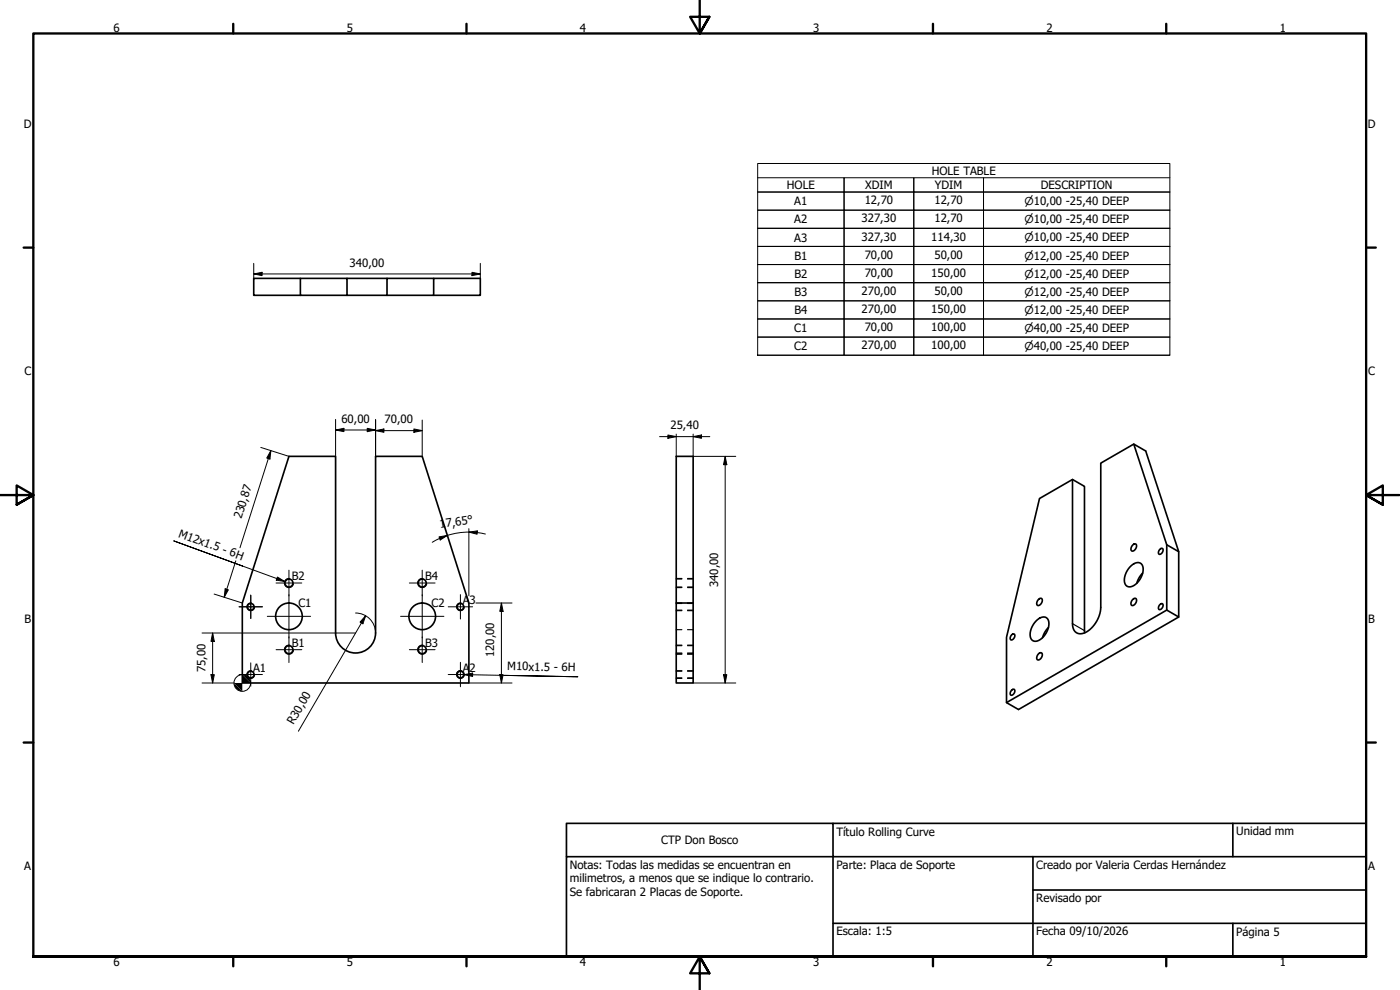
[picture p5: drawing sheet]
<svg xmlns="http://www.w3.org/2000/svg" width="420mm" height="297mm" viewBox="0 0 420 297" stroke-linecap="round" stroke-linejoin="round" font-family="sans-serif">
<defs><g id="words">
<g font-size="3.4">
<text x="34.1" y="9.6">6</text>
<text x="104.1" y="9.6">5</text>
<text x="174.1" y="9.6">4</text>
<text x="244.1" y="9.6">3</text>
<text x="314.1" y="9.6">2</text>
<text x="384.1" y="9.6">1</text>
<text x="7.2" y="38.4">D</text>
<text x="410.5" y="38.4">D</text>
<text x="279.6" y="52.4">HOLE TABLE</text>
<text x="236.2" y="56.7">HOLE</text>
<text x="259.6" y="56.7">XDIM</text>
<text x="280.6" y="56.7">YDIM</text>
<text x="312.3" y="56.7">DESCRIPTION</text>
<text x="238.4" y="61.6">A1</text>
<text x="259.5" y="61.3">12,70</text>
<text x="280.4" y="61.3">12,70</text>
<text x="238.4" y="67.1">A2</text>
<text x="258.6" y="66.7">327,30</text>
<text x="280.4" y="66.7">12,70</text>
<text x="238.4" y="72.5">A3</text>
<text x="238.4" y="77.9">B1</text>
<text x="258.6" y="72.2">327,30</text>
<text x="259.5" y="77.6">70,00</text>
<text x="279.5" y="72.2">114,30</text>
<text x="280.4" y="77.6">50,00</text>
<text x="104.9" y="80.1">340,00</text>
<text x="238.4" y="83.4">B2</text>
<text x="259.5" y="83.1">70,00</text>
<text x="279.5" y="83.1">150,00</text>
<text x="238.4" y="88.8">B3</text>
<text x="258.6" y="88.5">270,00</text>
<text x="280.4" y="88.5">50,00</text>
<text x="238.4" y="94.2">B4</text>
<text x="258.6" y="93.9">270,00</text>
<text x="279.5" y="93.9">150,00</text>
<text x="238.4" y="99.7">C1</text>
<text x="259.5" y="99.4">70,00</text>
<text x="279.5" y="99.4">100,00</text>
<text x="238.4" y="105.1">C2</text>
<text x="258.6" y="104.8">270,00</text>
<text x="279.5" y="104.8">100,00</text>
<text x="7.3" y="112.7">C</text>
<text x="410.6" y="112.7">C</text>
<text x="102.4" y="126.9">60,00</text>
<text x="115.4" y="127.1">70,00</text>
<text x="201.2" y="128.9">25,40</text>
<text x="72.5" y="155.9" transform="rotate(-72 72.5 155.9)">230,87</text>
<text x="53.4" y="161.1" transform="rotate(20 53.4 161.1)">M12x1.5 - 6H</text>
<text x="132.1" y="158.6" transform="rotate(-9 132.1 158.6)">17,65°</text>
<text x="87.6" y="174.1">B2</text>
<text x="127.6" y="174.1">B4</text>
<text x="215.5" y="176.1" transform="rotate(-90 215.5 176.1)">340,00</text>
<text x="89.5" y="182.1">C1</text>
<text x="129.5" y="182.1">C2</text>
<text x="138.9" y="181.3">A</text>
<text x="140.9" y="181.3">3</text>
<text x="7.3" y="186.9">B</text>
<text x="410.6" y="186.9">B</text>
<text x="87.6" y="194.1">B1</text>
<text x="127.6" y="194">B3</text>
<text x="148.3" y="197.1" transform="rotate(-90 148.3 197.1)">120,00</text>
<text x="61.7" y="201.7" transform="rotate(-90 61.7 201.7)">75,00</text>
<text x="76" y="201.7">A1</text>
<text x="138.9" y="201.7">A</text>
<text x="140.9" y="201.7">2</text>
<text x="152.2" y="201.1" transform="rotate(1 152.2 201.1)">M10x1.5 - 6H</text>
<text x="88.1" y="217.7" transform="rotate(-60 88.1 217.7)">R30,00</text>
<text x="251" y="250.9">Título Rolling Curve</text>
<text x="371" y="250.7">Unidad mm</text>
<text x="198.4" y="253.3">CTP Don Bosco</text>
<text x="7.3" y="261.2">A</text>
<text x="171" y="260.6">Notas: Todas las medidas se encuentran en</text>
<text x="251" y="260.6">Parte: Placa de Soporte</text>
<text x="311" y="260.9">Creado por Valeria Cerdas Hernández</text>
<text x="410.6" y="261.2">A</text>
<text x="171" y="264.8">milimetros, a menos que se indique lo contrario.</text>
<text x="171" y="268.9">Se fabricaran 2 Placas de Soporte.</text>
<text x="311" y="270.6">Revisado por</text>
<text x="251" y="280.7">Escala: 1:5</text>
<text x="311" y="280.7">Fecha 09/10/2026</text>
<text x="371" y="280.9">Página 5</text>
<text x="34.1" y="289.9">6</text>
<text x="104.1" y="289.9">5</text>
<text x="174.1" y="289.9">4</text>
<text x="244.1" y="289.9">3</text>
<text x="314.1" y="289.9">2</text>
<text x="384.1" y="289.9">1</text>
</g>
<g font-size="3.3">
<text x="307.4" y="61.5">⌀10,00 -25,40 DEEP</text>
<text x="307.4" y="67">⌀10,00 -25,40 DEEP</text>
<text x="307.4" y="72.4">⌀10,00 -25,40 DEEP</text>
<text x="307.4" y="77.9">⌀12,00 -25,40 DEEP</text>
<text x="307.4" y="83.3">⌀12,00 -25,40 DEEP</text>
<text x="307.4" y="88.7">⌀12,00 -25,40 DEEP</text>
<text x="307.4" y="94.2">⌀12,00 -25,40 DEEP</text>
<text x="307.4" y="99.6">⌀40,00 -25,40 DEEP</text>
<text x="307.4" y="105.1">⌀40,00 -25,40 DEEP</text>
</g>
</g></defs>
<!-- layer: Visible (ISO) -->
<g fill="none" stroke="#000" stroke-width=".5">
<path d="M90.1 83.5h14v5.1h-14zM90.1 83.5h-14v5.1h14M104.1 83.5h12M116.1 88.6h14v-5.1h14v5.1h-14M130.1 83.5h-14v5.1h-12M86.7 136.9h14v53a6 6 0 0 0 6 6 6 6 0 0 0 6-6v-53h14l14 44v24h-68v-24zM340.3 133.2l9.9 30.3 3.5 2v19.6M321.9 143.9v43.2a2.59 2.59 0 0 0 1.2 2.8 2.59 2.59 0 0 0 3-.3 9.3 9.3 0 0 0 4.3-7.4v-43.2l9.9-5.8 3.5 2.1 9.9 30.2M311.8 179.8a.63 .63 0 0 1 .9-.2 .63 .63 0 0 1 0 1 1.05 1.05 0 0 1-1.5 .9l.1-1zM339.5 169.7a1.98 1.98 0 0 1 3.4 .2 5.5 5.5 0 0 1-4 6.2 2.13 2.13 0 0 1-1.3-3.1l.6-1.5zM340 163.4a.63 .63 0 0 1 1-.1 .63 .63 0 0 1 0 .9 1.05 1.05 0 0 1-1.5 .9v-.9zM340 179.8a.63 .63 0 0 1 1-.2 .63 .63 0 0 1 0 1 1.05 1.05 0 0 1-1.5 .9v-1z"/>
<path d="M342.9 171.9l-.9 1.2-.8 1.9M348.2 164.7a.57 .57 0 0 1 .8 0 .57 .57 0 0 1-.1 .9 .67 .67 0 0 1-.5 .7 .67 .67 0 0 1-.7-.4zM350.2 163.5v19.6l3.5 2-48 27.8-3.6-2.1v-19.6l9.9-41.6 9.9-5.7 3.6 2v44M202.9 180.9h5.1v24h-5.1zM202.9 180.9v-44h5.1v44M303.7 190.4a.57 .57 0 0 1 .9 0 .57 .57 0 0 1-.2 .8 .67 .67 0 0 1-.5 .8 .67 .67 0 0 1-.7-.4zM311.2 186.1a1.98 1.98 0 0 1 3.5 .1 5.5 5.5 0 0 1-4.1 6.2 2.13 2.13 0 0 1-1.3-3.1l.6-1.5zM311.8 196.1a.63 .63 0 0 1 .9-.1 .63 .63 0 0 1 0 .9 1.05 1.05 0 0 1-1.5 .9l.1-1zM314.6 188.3l-.9 1.2-.8 1.8M348.2 181.3a.57 .57 0 0 1 .8 0 .57 .57 0 0 1-.1 .9 .67 .67 0 0 1-.5 .7 .67 .67 0 0 1-.7-.4zM350.2 183.1l-48.1 27.7M303.7 207a.57 .57 0 0 1 .9 0 .57 .57 0 0 1-.2 .8 .67 .67 0 0 1-.5 .7 .67 .67 0 0 1-.7-.3z"/>
<circle cx="86.7" cy="174.9" r="1.2"/>
<circle cx="126.7" cy="174.9" r="1.2"/>
<circle cx="75.3" cy="182.1" r="1"/>
<circle cx="86.7" cy="184.9" r="4"/>
<circle cx="86.7" cy="194.9" r="1.2"/>
<circle cx="126.7" cy="184.9" r="4"/>
<circle cx="126.7" cy="194.9" r="1.2"/>
<circle cx="138.2" cy="182.1" r="1"/>
<circle cx="75.3" cy="202.4" r="1"/>
<circle cx="138.2" cy="202.4" r="1"/>
</g>
<!-- layer: Visible Narrow (ISO) -->
<path d="M87 173.6a1.36 1.36 0 0 0-1.6 1.1 1.36 1.36 0 0 0 1.1 1.6 1.36 1.36 0 0 0 1.6-1.1M127 173.6a1.36 1.36 0 0 0-1.6 1.1 1.36 1.36 0 0 0 1.1 1.6 1.36 1.36 0 0 0 1.6-1.1M75.5 180.9a1.16 1.16 0 0 0-1.4 1 1.16 1.16 0 0 0 1 1.3 1.16 1.16 0 0 0 1.3-.9M87 193.6a1.36 1.36 0 0 0-1.6 1.1 1.36 1.36 0 0 0 1.1 1.6 1.36 1.36 0 0 0 1.6-1.1M127 193.6a1.36 1.36 0 0 0-1.6 1.1 1.36 1.36 0 0 0 1.1 1.6 1.36 1.36 0 0 0 1.6-1.1M138.4 180.9a1.16 1.16 0 0 0-1.4 1 1.16 1.16 0 0 0 1 1.3 1.16 1.16 0 0 0 1.3-.9M321.9 187.1l3.6 2.1M75.5 201.2a1.16 1.16 0 0 0-1.4 1 1.16 1.16 0 0 0 1 1.3 1.16 1.16 0 0 0 1.3-.9M138.4 201.2a1.16 1.16 0 0 0-1.4 1 1.16 1.16 0 0 0 1 1.3 1.16 1.16 0 0 0 1.3-.9" fill="none" stroke="#000" stroke-width=".35"/>
<!-- layer: Hidden (ISO) -->
<g fill="none" stroke="#000" stroke-width=".35">
<path d="M202.9 173.7h1.7M202.9 176.1h1.7M202.9 173.6h1.7M202.9 176.3h1.7M206.3 173.7h1.7M206.3 176.1h1.7M206.3 173.6h1.7M206.3 176.3h1.7M202.9 188.9h1.7M202.9 181.1h1.7M202.9 183.1h1.7M202.9 193.7h1.7"/>
<path d="M202.9 196.1h1.7M202.9 195.9h1.7M202.9 180.9h1.7M202.9 183.2h1.7M202.9 193.6h1.7M202.9 196.3h1.7M206.3 188.9h1.7M206.3 181.1h1.7M206.3 183.1h1.7M206.3 193.7h1.7M206.3 196.1h1.7M206.3 195.9h1.7"/>
<path d="M206.3 180.9h1.7M206.3 183.2h1.7M206.3 193.6h1.7M206.3 196.3h1.7M202.9 201.4h1.7M202.9 203.4h1.7M202.9 201.2h1.7M202.9 203.6h1.7M206.3 201.4h1.7M206.3 203.4h1.7M206.3 201.2h1.7M206.3 203.6h1.7"/>
</g>
<!-- layer: Border (ISO) -->
<g fill="none" stroke="#000" stroke-width=".7">
<path d="M70 7.1v2.9M140 7.1v2.9M210 0v10l-2.9-5h5.8l-2.9 5 2.9-5M280 7.1v2.9M350 7.1v2.9M7.1 74.3h2.9M410 74.3h2.9M0 148.5h10l-5-2.9v5.8l5-2.9-5 2.9M420 148.5h-10l5-2.9v5.8l-5-2.9 5 2.9M7.1 222.8h2.9M410 222.8h2.9M10 287v-277h400v277h-400h400"/>
<path d="M70 287v2.9M140 287v2.9M212.9 292l-2.9-5 2.9 5h-5.8l2.9-5v10M280 287v2.9M350 287v2.9"/>
</g>
<!-- layer: Title (ISO) -->
<path d="M170 257v-10h80v10h60M250 247h160v40h-100M310 257v30M310 257h100M370 247v10M250 277h160M310 267h100M370 277v10M250 287v-30h-80v30h140" fill="none" stroke="#000" stroke-width=".5"/>
<!-- layer: Dimension (ISO) -->
<g fill="none" stroke="#000" stroke-width=".3">
<path d="M76.1 79v4.5M144.1 79v4.5M76.1 82.2l2.5-.5v1zM76.1 82.2h68M141.6 81.7l2.5 .5-2.5 .5zM78.3 134.2l8.4 2.7M81.3 135.2l-.3 2.5-.9-.3zM81.3 135.2l-9.3 29.1M100.7 129l2.5-.5v1zM100.7 129h12M100.7 125.8v11.1M110.2 128.5l2.5 .5-2.5 .5z"/>
<path d="M112.7 129.2l2.5-.5v1zM112.7 125.8v11.1M112.7 129.2h14M124.2 128.7l2.5 .5-2.5 .5zM126.7 126v10.9M197.9 131h15.1M200.4 130.5l2.5 .5-2.5 .5zM202.9 130.2v6.7M208 131l2.5-.5v1zM208 130.2v6.7h12.8M217.6 136.9l.5 2.5h-1zM217.6 136.9v68"/>
<path d="M140.7 159.6l2.5-.3v1zM140.7 158.6v20.2M64.3 178.2l8.4 2.7M67.6 176.7l.9 .3-1.2 2.2zM70.8 168.3l-3.5 10.9M131.8 161.1l2.5-.4-2.2 1.3zM145.7 160.2l-2.5-.4a21.3 21.3 0 0 0-12.6 2.4l-.9 .5M60.6 189.9h26M63.8 189.9l.5 2.5h-1zM63.8 189.9v15M86.8 189.9h19.9M106.7 183.9a6 6 0 0 1 6 6"/>
<path d="M109.7 184.7l-.8 2.5-.9-.5zM109.7 184.7l-20.1 34.7M142.8 180.9h10.9M150.5 180.9l.5 2.5h-1zM150.5 180.9v24M60.6 204.9h9.7M63.3 202.4h1l-.5 2.5zM140.7 204.9h13M150 202.4h1l-.5 2.5zM208 204.9h12.8M217.1 202.4h1l-.5 2.5z"/>
<circle cx="72.7" cy="204.9" r="2.5"/>
</g>
<g fill="#000">
<path d="M76.1 82.2l2.5-.5v1zM141.6 81.7l2.5 .5-2.5 .5zM81.3 135.2l-.3 2.5-.9-.3zM100.7 129l2.5-.5v1zM110.2 128.5l2.5 .5-2.5 .5zM112.7 129.2l2.5-.5v1zM124.2 128.7l2.5 .5-2.5 .5zM200.4 130.5l2.5 .5-2.5 .5zM208 131l2.5-.5v1zM217.6 136.9l.5 2.5h-1zM140.7 159.6l2.5-.3v1zM67.6 176.7l.9 .3-1.2 2.2z"/>
<path d="M131.8 161.1l2.5-.4-2.2 1.3zM63.8 189.9l.5 2.5h-1zM109.7 184.7l-.8 2.5-.9-.5zM150.5 180.9l.5 2.5h-1zM63.3 202.4h1l-.5 2.5zM150 202.4h1l-.5 2.5zM217.1 202.4h1l-.5 2.5z"/>
<path d="M70.2 204.9l2.5 2.5a2.51 2.51 0 0 1-2.5-2.5z" fill-rule="evenodd"/>
<path d="M70.2 204.9h5l-2.5-2.5v5z" fill-rule="evenodd"/>
<path d="M72.7 202.4a2.49 2.49 0 0 1 2.5 2.5z" fill-rule="evenodd"/>
</g>
<!-- layer: Symbol (ISO) -->
<g fill="none" stroke="#000" stroke-width=".3">
<path d="M227.4 53.3h25.9v4.3h-25.9h25.9v5.5h-25.9h25.9v5.4h-25.9h25.9v5.4h-25.9h25.9v5.5h-25.9h25.9v5.4h-25.9h25.9v5.5h-25.9h25.9v5.4h-25.9h25.9v5.4h-25.9h25.9v5.5h-25.9M227.4 49.1h123.7v57.5h-123.7zM253.3 53.3h20.9v4.3h-20.9zM253.3 57.6h20.9v5.5h-20.9zM274.2 53.3h21v4.3h-21zM274.2 57.6h21v5.5h-21zM351.1 53.3h-55.9v4.3h55.9h-55.9v5.5h55.9h-55.9v5.4h55.9h-55.9v5.4h55.9h-55.9v5.5h55.9h-55.9v5.4h55.9h-55.9v5.5h55.9h-55.9v5.4h55.9h-55.9v5.4h55.9h-55.9v5.5h55.9M253.3 63.1h20.9v5.4h-20.9zM253.3 68.5h20.9v5.4h-20.9zM253.3 73.9h20.9v5.5h-20.9zM253.3 79.4h20.9v5.4h-20.9zM274.2 63.1h21v5.4h-21z"/>
<path d="M274.2 68.5h21v5.4h-21zM274.2 73.9h21v5.5h-21zM274.2 79.4h21v5.4h-21zM253.3 84.8h20.9v5.5h-20.9zM253.3 90.3h20.9v5.4h-20.9zM253.3 95.7h20.9v5.4h-20.9zM274.2 84.8h21v5.5h-21zM274.2 90.3h21v5.4h-21zM274.2 95.7h21v5.4h-21zM253.3 101.1h20.9v5.5h-20.9zM274.2 101.1h21v5.5h-21zM72.8 169.8l-20.7-7.5 33.3 12.2"/>
<path d="M83.3 173.1l2.1 1.4-2.5-.4zM138.1 201.2l-.6 .2-.4 .5M138.3 201.2l.6 .3M139.1 201.7l.2 .6M139.3 202.5v.1M139.3 202.4l2.5-.4v1zM139.3 202.4l34.1 .7-22-.5"/>
</g>
<!-- layer: Center Mark (ISO) -->
<g fill="none" stroke="#000" stroke-width=".3">
<path d="M75.3 178.6v7M82.9 174.9h7.7M86.7 178.4v13M86.7 171.1v7.7M122.9 174.9h7.7M126.7 178.4v13M126.7 171.1v7.7M138.2 178.4v7.3M71.8 182.1h7M75.3 198.9v7M80.2 184.9h13M82.9 194.9h7.7"/>
<path d="M86.7 191.1v7.7M120.2 184.9h13M122.9 194.9h7.7M126.7 191.1v7.7M134.5 182.1h7.3M138.2 198.7v7.4M71.8 202.4h7M134.5 202.4h7.3"/>
</g>
<!-- layer: Symbol (ISO) -->
<path d="M83.3 173.1l2.1 1.4-2.5-.4zM139.3 202.4l2.5-.4v1z" fill="#000"/>
<use href="#words"/>
</svg>
